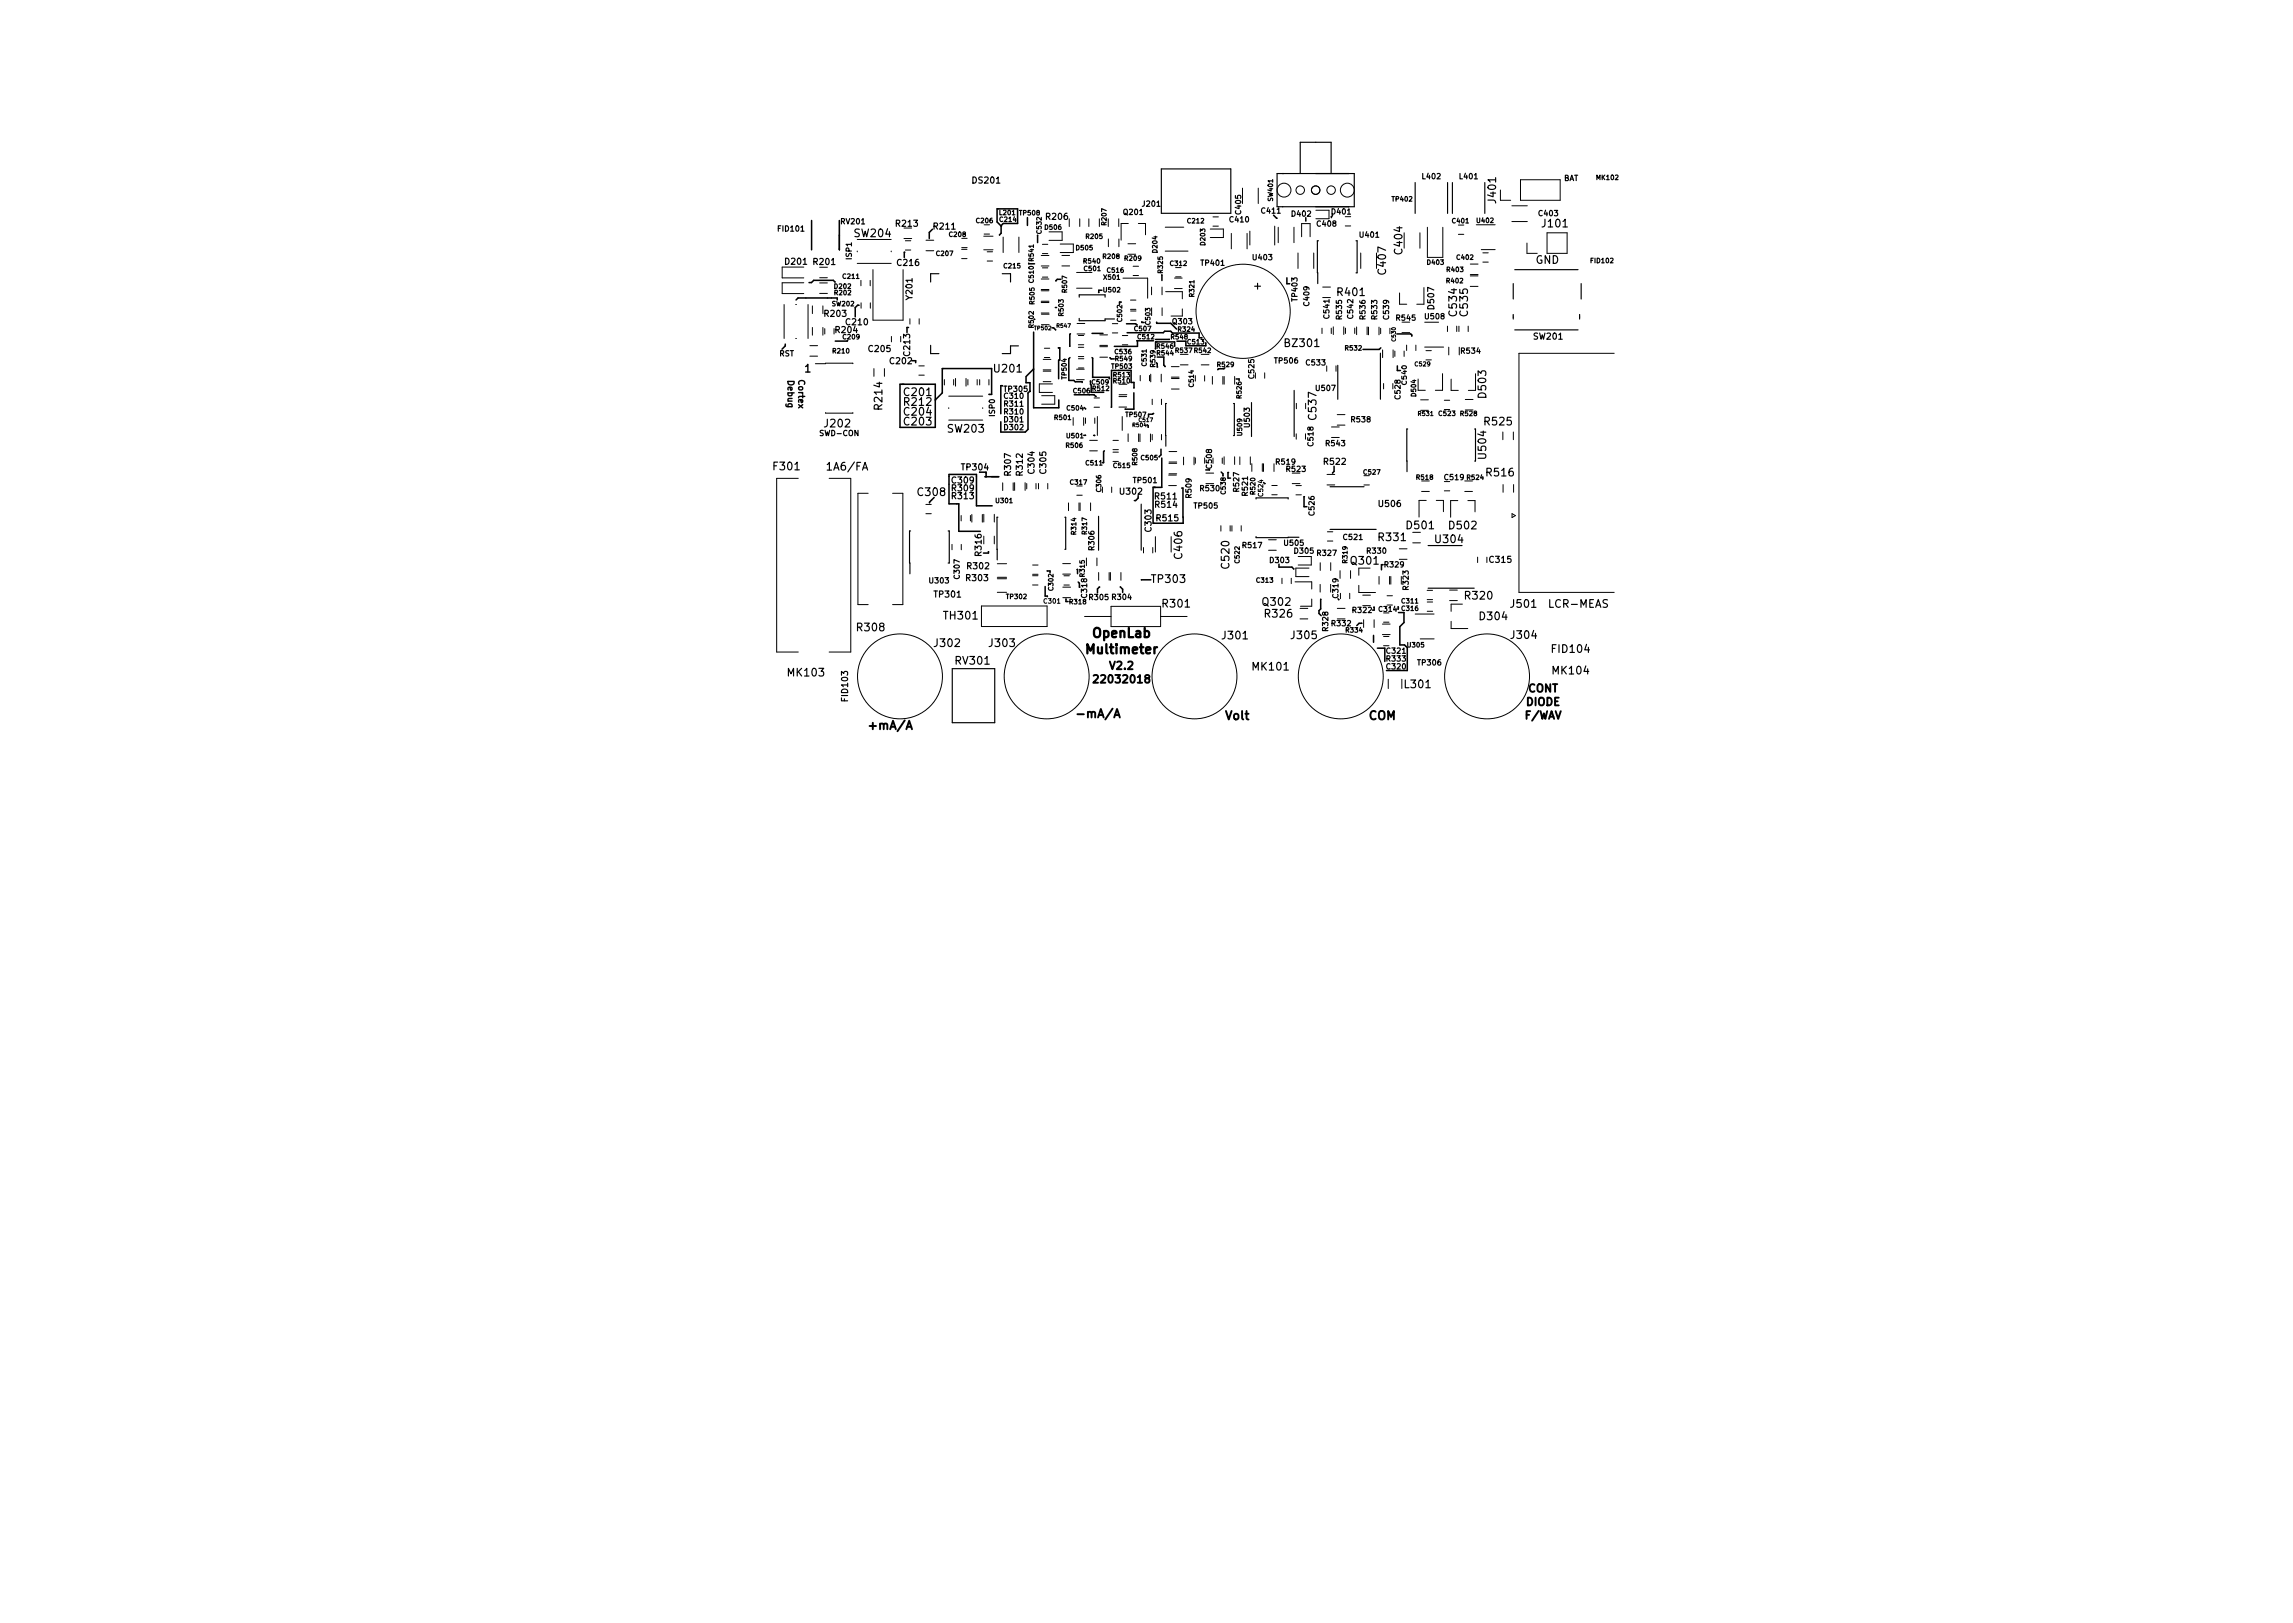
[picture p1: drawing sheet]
<svg xmlns="http://www.w3.org/2000/svg" width="297mm" height="210mm" viewBox="0 0 297 210" stroke-linecap="round" stroke-linejoin="round" font-family="sans-serif">
<defs><g id="words">
<g font-size="1.7">
<text x="141.7" y="82.6">OpenLab</text>
<text x="141.1" y="84.7">Multimeter</text>
</g>
<g font-size="1.5">
<text x="112.9" y="94.5">+mA/A</text>
<text x="140" y="93">-mA/A</text>
<text x="158.8" y="93.3">Volt</text>
<text x="177.3" y="93.3">COM</text>
</g>
<g font-size="1.4">
<text x="193.8" y="26.2" transform="rotate(-90 193.8 26.2)">J401</text>
<text x="199.9" y="29.5">J101</text>
<text x="110.7" y="30.7">SW204</text>
<text x="179.5" y="35.4" transform="rotate(-90 179.5 35.4)">C407</text>
<text x="181.7" y="32.8" transform="rotate(-90 181.7 32.8)">C404</text>
<text x="198.9" y="34.2">GND</text>
<text x="163.3" y="37.5" transform="rotate(-90 163.3 37.5)">+</text>
<text x="173.3" y="38.3">R401</text>
<text x="188.7" y="40.8" transform="rotate(-90 188.7 40.8)">C534</text>
<text x="190.1" y="40.8" transform="rotate(-90 190.1 40.8)">C535</text>
<text x="166.6" y="44.9">BZ301</text>
<text x="104.3" y="48.2">1</text>
<text x="114.3" y="53" transform="rotate(-90 114.3 53)">R214</text>
<text x="117.2" y="52.6">R212</text>
<text x="117.2" y="53.8">C204</text>
<text x="117.2" y="51.3">C201</text>
<text x="128.9" y="48.2">U201</text>
<text x="192.5" y="51.4" transform="rotate(-90 192.5 51.4)">D503</text>
<text x="106.9" y="55.4">J202</text>
<text x="117.2" y="55.1">C203</text>
<text x="122.8" y="56">SW203</text>
<text x="170.5" y="54.3" transform="rotate(-90 170.5 54.3)">C537</text>
<text x="192.4" y="55.1">R525</text>
<text x="192.5" y="59.3" transform="rotate(-90 192.5 59.3)">U504</text>
<text x="100.3" y="60.9">F301</text>
<text x="107.3" y="60.9">1A6/FA</text>
<text x="119" y="64.2">C308</text>
<text x="192.6" y="61.7">R516</text>
<text x="178.7" y="70.1">R331</text>
<text x="182.3" y="68.6">D501</text>
<text x="186" y="70.3">U304</text>
<text x="187.8" y="68.6">D502</text>
<text x="149.3" y="75.5">TP303</text>
<text x="153.2" y="72.3" transform="rotate(-90 153.2 72.3)">C406</text>
<text x="159.3" y="73.5" transform="rotate(-90 159.3 73.5)">C520</text>
<text x="175.1" y="73.1">Q301</text>
<text x="189.9" y="77.7">R320</text>
<text x="111.1" y="81.8">R308</text>
<text x="121.1" y="83.8">J302</text>
<text x="122.4" y="80.3">TH301</text>
<text x="128.2" y="83.8">J303</text>
<text x="150.7" y="78.7">R301</text>
<text x="158.4" y="82.8">J301</text>
<text x="163.7" y="78.5">Q302</text>
<text x="163.9" y="80">R326</text>
<text x="167.4" y="82.8">J305</text>
<text x="191.8" y="80.3">D304</text>
<text x="195.8" y="78.7">J501</text>
<text x="195.8" y="82.8">J304</text>
<text x="200.8" y="78.7">LCR-MEAS</text>
<text x="102.1" y="87.6">MK103</text>
<text x="123.9" y="86.1">RV301</text>
<text x="142.2" y="88.5">22032018</text>
<text x="143.9" y="86.7">V2.2</text>
<text x="162.3" y="86.9">MK101</text>
<text x="182.1" y="89.1">L301</text>
<text x="197.9" y="89.7">CONT</text>
<text x="201.2" y="84.6">FID104</text>
<text x="201.2" y="87.4">MK104</text>
<text x="197.7" y="93.2">F/WAV</text>
<text x="197.7" y="91.4">DIODE</text>
</g>
<g font-size="1.1">
<text x="126.1" y="23.8">DS201</text>
<text x="116.1" y="29.4">R213</text>
<text x="121" y="29.7">R211</text>
<text x="135.6" y="28.5">R206</text>
<text x="101.8" y="34.3">D201</text>
<text x="105.4" y="34.3">R201</text>
<text x="116.3" y="34.4">C216</text>
<text x="106.9" y="41">R203</text>
<text x="118.2" y="38.7" transform="rotate(-90 118.2 38.7)">Y201</text>
<text x="185.8" y="40" transform="rotate(-90 185.8 40)">D507</text>
<text x="108.3" y="43.1">R204</text>
<text x="109.7" y="42.1">C210</text>
<text x="112.6" y="45.6">C205</text>
<text x="115.4" y="47.2">C202</text>
<text x="117.9" y="46" transform="rotate(-90 117.9 46)">C213</text>
<text x="198.7" y="44">SW201</text>
<text x="102" y="49.3" transform="rotate(90 102 49.3)">Debug</text>
<text x="103.4" y="49.3" transform="rotate(90 103.4 49.3)">Cortex</text>
<text x="123.4" y="64.7">R313</text>
<text x="123.4" y="63.6">R309</text>
<text x="123.4" y="62.6">C309</text>
<text x="124.7" y="60.9">TP304</text>
<text x="131" y="61.5" transform="rotate(-90 131 61.5)">R307</text>
<text x="132.5" y="61.5" transform="rotate(-90 132.5 61.5)">R312</text>
<text x="134" y="61.3" transform="rotate(-90 134 61.3)">C304</text>
<text x="135.5" y="61.3" transform="rotate(-90 135.5 61.3)">C305</text>
<text x="145.2" y="64.1">U302</text>
<text x="149.7" y="64.7">R511</text>
<text x="149.7" y="65.8">R514</text>
<text x="171.6" y="60.2">R522</text>
<text x="178.7" y="65.7">U506</text>
<text x="127.1" y="71.9" transform="rotate(-90 127.1 71.9)">R316</text>
<text x="149.2" y="68.8" transform="rotate(-90 149.2 68.8)">C303</text>
<text x="149.9" y="67.5">R515</text>
<text x="121.1" y="77.4">TP301</text>
<text x="125.2" y="75.3">R303</text>
<text x="125.4" y="73.7">R302</text>
<text x="193" y="72.9">C315</text>
<text x="109.8" y="90.7" transform="rotate(-90 109.8 90.7)">FID103</text>
</g>
<g font-size="1">
<text x="184.3" y="23.2">L402</text>
<text x="189.1" y="23.2">L401</text>
<text x="202.5" y="23.4">BAT</text>
<text x="100.9" y="30">FID101</text>
<text x="109" y="29">RV201</text>
<text x="145.6" y="27.8">Q201</text>
<text x="148.1" y="26.8">J201</text>
<text x="159.4" y="28.8">C410</text>
<text x="160.8" y="27.7" transform="rotate(-90 160.8 27.7)">C405</text>
<text x="163.5" y="27.7">C411</text>
<text x="167.4" y="28.1">D402</text>
<text x="170.7" y="29.3">C408</text>
<text x="172.6" y="27.8">D401</text>
<text x="199.4" y="28">C403</text>
<text x="110.3" y="33.6" transform="rotate(-90 110.3 33.6)">ISP1</text>
<text x="155.7" y="34.4">TP401</text>
<text x="162.4" y="33.7">U403</text>
<text x="176.2" y="30.8">U401</text>
<text x="168.1" y="38.9" transform="rotate(-90 168.1 38.9)">TP403</text>
<text x="169.6" y="39.5" transform="rotate(-90 169.6 39.5)">C409</text>
<text x="172.2" y="41.2" transform="rotate(-90 172.2 41.2)">C541</text>
<text x="173.8" y="41.3" transform="rotate(-90 173.8 41.3)">R535</text>
<text x="175.3" y="41.2" transform="rotate(-90 175.3 41.2)">C542</text>
<text x="176.9" y="41.3" transform="rotate(-90 176.9 41.3)">R536</text>
<text x="178.4" y="41.3" transform="rotate(-90 178.4 41.3)">R533</text>
<text x="179.9" y="41.3" transform="rotate(-90 179.9 41.3)">C539</text>
<text x="180.9" y="41.5">R545</text>
<text x="184.7" y="41.4">U508</text>
<text x="100.9" y="46.2">RST</text>
<text x="152" y="42">Q303</text>
<text x="165.2" y="47.1">TP506</text>
<text x="169.3" y="47.3">C533</text>
<text x="189.3" y="45.8">R534</text>
<text x="128.9" y="53.9" transform="rotate(-90 128.9 53.9)">ISP0</text>
<text x="130.1" y="50.8">TP305</text>
<text x="130.2" y="52.7">R311</text>
<text x="130.2" y="53.7">R310</text>
<text x="130.2" y="51.7">C310</text>
<text x="162.5" y="49" transform="rotate(-90 162.5 49)">C525</text>
<text x="170.5" y="50.6">U507</text>
<text x="181.4" y="51.6" transform="rotate(-90 181.4 51.6)">C528</text>
<text x="106.3" y="56.5">SWD-CON</text>
<text x="130.2" y="55.7">D302</text>
<text x="130.2" y="54.7">D301</text>
<text x="161.9" y="55.3" transform="rotate(-90 161.9 55.3)">U503</text>
<text x="170.1" y="57.7" transform="rotate(-90 170.1 57.7)">C518</text>
<text x="171.8" y="57.8">R543</text>
<text x="175.1" y="54.7">R538</text>
<text x="146.9" y="62.6">TP501</text>
<text x="154.3" y="64.4" transform="rotate(-90 154.3 64.4)">R509</text>
<text x="154.8" y="65.9">TP505</text>
<text x="155.5" y="63.6">R530</text>
<text x="157" y="60.6" transform="rotate(-90 157 60.6)">C508</text>
<text x="160.5" y="63.6" transform="rotate(-90 160.5 63.6)">R527</text>
<text x="161.6" y="64.2" transform="rotate(-90 161.6 64.2)">R521</text>
<text x="165.4" y="60.2">R519</text>
<text x="166.7" y="61.1">R523</text>
<text x="187.2" y="62.2">C519</text>
<text x="141.8" y="71.2" transform="rotate(-90 141.8 71.2)">R306</text>
<text x="161" y="71">R517</text>
<text x="166.4" y="70.7">U505</text>
<text x="167.7" y="71.7">D305</text>
<text x="170.3" y="66.7" transform="rotate(-90 170.3 66.7)">C526</text>
<text x="174.1" y="69.9">C521</text>
<text x="177.1" y="71.7">R330</text>
<text x="120.5" y="75.6">U303</text>
<text x="124.3" y="74.9" transform="rotate(-90 124.3 74.9)">C307</text>
<text x="140.8" y="77.4" transform="rotate(-90 140.8 77.4)">C318</text>
<text x="141.2" y="77.7">R305 R304</text>
<text x="164.6" y="72.9">D303</text>
<text x="170.7" y="72">R327</text>
<text x="173.4" y="77.4" transform="rotate(-90 173.4 77.4)">C319</text>
<text x="179.4" y="73.5">R329</text>
<text x="182.5" y="76.3" transform="rotate(-90 182.5 76.3)">R323</text>
<text x="172.1" y="81.7" transform="rotate(-90 172.1 81.7)">R328</text>
<text x="172.6" y="81.1">R332</text>
<text x="175.3" y="79.4">R322</text>
<text x="179.7" y="86.7">C320</text>
<text x="179.7" y="84.7">C321</text>
<text x="179.7" y="85.7">R333</text>
<text x="183.7" y="86.2">TP306</text>
</g>
<text font-size=".9" x="178.7" y="79.2">C314</text>
<g font-size=".8">
<text x="206.9" y="23.3">MK102</text>
<text x="126.5" y="28.9">C206</text>
<text x="129.5" y="27.9">L201</text>
<text x="129.6" y="28.7">C214</text>
<text x="132.1" y="27.9">TP508</text>
<text x="135.4" y="29.8">D506</text>
<text x="143.3" y="29.1" transform="rotate(-90 143.3 29.1)">R207</text>
<text x="153.9" y="28.9">C212</text>
<text x="164.9" y="26" transform="rotate(-90 164.9 26)">SW401</text>
<text x="180.4" y="26.1">TP402</text>
<text x="188.2" y="28.9">C401</text>
<text x="191.4" y="28.9">U402</text>
<text x="121.4" y="33.1">C207</text>
<text x="123" y="30.7">C208</text>
<text x="130.1" y="34.8">C215</text>
<text x="133.9" y="33.8" transform="rotate(-90 133.9 33.8)">R541</text>
<text x="134.9" y="30.2" transform="rotate(-90 134.9 30.2)">C532</text>
<text x="139.5" y="32.4">D505</text>
<text x="140.4" y="34.1">R540</text>
<text x="140.5" y="35.1">C501</text>
<text x="140.7" y="30.9">R205</text>
<text x="142.9" y="33.5">R208</text>
<text x="143.5" y="35.3">C516</text>
<text x="145.8" y="33.8">R209</text>
<text x="149.9" y="32.7" transform="rotate(-90 149.9 32.7)">D204</text>
<text x="150.6" y="35.3" transform="rotate(-90 150.6 35.3)">R325</text>
<text x="151.7" y="34.4">C312</text>
<text x="156.1" y="31.7" transform="rotate(-90 156.1 31.7)">D203</text>
<text x="184.9" y="34.3">D403</text>
<text x="187.5" y="35.2">R403</text>
<text x="188.8" y="33.6">C402</text>
<text x="206.1" y="34.1">FID102</text>
<text x="107.8" y="39.7">SW202</text>
<text x="108.2" y="37.4">D202</text>
<text x="108.2" y="38.2">R202</text>
<text x="109.2" y="36.1">C211</text>
<text x="133.9" y="36.6" transform="rotate(-90 133.9 36.6)">C510</text>
<text x="134" y="39.3" transform="rotate(-90 134 39.3)">R505</text>
<text x="137.8" y="40.9" transform="rotate(-90 137.8 40.9)">R503</text>
<text x="138.2" y="37.8" transform="rotate(-90 138.2 37.8)">R507</text>
<text x="143" y="37.9">U502</text>
<text x="143.1" y="36.2">X501</text>
<text x="145.4" y="41.6" transform="rotate(-90 145.4 41.6)">C502</text>
<text x="149" y="42" transform="rotate(-90 149 42)">C503</text>
<text x="154.7" y="38.4" transform="rotate(-90 154.7 38.4)">R321</text>
<text x="187.4" y="36.7">R402</text>
<text x="107.9" y="45.8">R210</text>
<text x="109.3" y="44">C209</text>
<text x="133.9" y="42.4" transform="rotate(-90 133.9 42.4)">R502</text>
<text x="144.1" y="47.8">TP503</text>
<text x="144.5" y="45.9">C536</text>
<text x="144.5" y="46.8">R549</text>
<text x="147" y="42.9">C507</text>
<text x="147.4" y="43.9">C512</text>
<text x="148.5" y="47.3" transform="rotate(-90 148.5 47.3)">C531</text>
<text x="149.7" y="47.5" transform="rotate(-90 149.7 47.5)">R539</text>
<text x="149.9" y="45.2">R546</text>
<text x="149.9" y="46">R544</text>
<text x="151.8" y="44">R548</text>
<text x="152.3" y="45.7">R537 R542</text>
<text x="152.7" y="43">R324</text>
<text x="153.9" y="44.6">C513</text>
<text x="157.8" y="47.5">R529</text>
<text x="174.3" y="45.4">R532</text>
<text x="183.4" y="47.4">C529</text>
<text x="138.2" y="49" transform="rotate(-90 138.2 49)">TP504</text>
<text x="138.3" y="53.2">C504</text>
<text x="139.1" y="50.9">C506</text>
<text x="141.5" y="49.8">C509</text>
<text x="141.6" y="50.6">R512</text>
<text x="144.3" y="49.7">R510</text>
<text x="144.3" y="48.9">R513</text>
<text x="154.6" y="50.1" transform="rotate(-90 154.6 50.1)">C514</text>
<text x="160.8" y="51.5" transform="rotate(-90 160.8 51.5)">R526</text>
<text x="182.2" y="49.8" transform="rotate(-90 182.2 49.8)">C540</text>
<text x="183.4" y="51.3" transform="rotate(-90 183.4 51.3)">D504</text>
<text x="183.8" y="53.9">R531</text>
<text x="186.4" y="53.9">C523</text>
<text x="189.2" y="53.9">R528</text>
<text x="136.7" y="54.4">R501</text>
<text x="138.2" y="58">R506</text>
<text x="138.2" y="56.8">U501</text>
<text x="145.9" y="54">TP507</text>
<text x="147.9" y="59.6">C505</text>
<text x="160.9" y="56.4" transform="rotate(-90 160.9 56.4)">U509</text>
<text x="129.1" y="65.2">U301</text>
<text x="138.7" y="62.8">C317</text>
<text x="140.7" y="60.3">C511</text>
<text x="142.6" y="63.6" transform="rotate(-90 142.6 63.6)">C306</text>
<text x="144.3" y="60.6">C515</text>
<text x="147.3" y="60.2" transform="rotate(-90 147.3 60.2)">R508</text>
<text x="158.8" y="63.9" transform="rotate(-90 158.8 63.9)">C538</text>
<text x="162.6" y="64" transform="rotate(-90 162.6 64)">R520</text>
<text x="163.6" y="64.2" transform="rotate(-90 163.6 64.2)">C524</text>
<text x="176.7" y="61.5">C527</text>
<text x="183.6" y="62.1">R518</text>
<text x="190.1" y="62.2">R524</text>
<text x="139.4" y="69.2" transform="rotate(-90 139.4 69.2)">R314</text>
<text x="140.8" y="69.1" transform="rotate(-90 140.8 69.1)">R317</text>
<text x="130.4" y="77.6">TP302</text>
<text x="136.4" y="76.4" transform="rotate(-90 136.4 76.4)">C302</text>
<text x="140.5" y="74.7" transform="rotate(-90 140.5 74.7)">R315</text>
<text x="160.6" y="72.9" transform="rotate(-90 160.6 72.9)">C522</text>
<text x="162.8" y="75.5">C313</text>
<text x="174.5" y="72.9" transform="rotate(-90 174.5 72.9)">R319</text>
<text x="135.3" y="78.2">C301</text>
<text x="138.6" y="78.3">R318</text>
<text x="174.4" y="81.9">R334</text>
<text x="181.6" y="78.2">C311</text>
<text x="181.6" y="79.1">C316</text>
<text x="182.4" y="83.9">U305</text>
</g>
<g font-size=".7">
<text x="134.1" y="42.8">TP502</text>
<text x="136.9" y="42.5">R547</text>
<text x="180.8" y="44.1" transform="rotate(-90 180.8 44.1)">C530</text>
<text x="146.8" y="55.3">R504</text>
<text x="147.6" y="54.7">C517</text>
</g>
</g></defs>
<g fill="none" stroke="#000" stroke-width=".2">
<path d="M103.1 38.9l.3-.3h5.1v.3M105.1 28.6v3.8M108.2 36.5l-.3-.2h-2.5l-.3 .3h-.3M108.7 28.6v3.8M111.3 39.6l-.2-.1-.3 .3v1.2M117.2 32.7h-.1v.7M120.8 29.7l-.4 .4v.8M129.7 29.3l-.5-.5v-1.7h2.6v1.9h-1.8l-.3 .2v1l-.2 .2M133.1 28.2v1M133.3 34.1h.1M133.3 34.1l.7 .1M134.4 30.5h.1"/>
<path d="M134.4 30.5v.9M136.7 39.8h.2M137.4 36.2h-.4l-.2 .2M142.7 37.6h-.4v.3M145.2 39.2l-.2-.1v.3M150.5 35.6v.7M165 27.9l.4 .4M166.7 36v.8h.4M169.2 28.2v.4M172.5 28.1v.1M101.7 44.6v.2l-.4 .4M108.2 44.2h1.5"/>
<path d="M116.6 49.8h4.6v5.6h-4.6zM117.7 42.4h-.2v.7M118.1 46.7h.5v.3M122.1 50.9v-3.2h6.4v3.4h-.4M122.1 50.9l-.9 1M129.8 50h-.2v3.6M132.9 48.8v.8h.5l.1 1.1M133.5 50.7l-.3 .2v4.7l-.4 .4h-3.2v-1.4M133.9 43v9.8h3.3v-1M133.9 47.8l-1 1M136.3 42.5h.2l.2 .2M137.1 45.1h.2v1.6h-.2v2.4"/>
<path d="M138.6 44.9h.1M138.6 46.3l-.1 .2v2.8h.6l.2 .2h.9M138.7 43.2l-.1 .1v1.6M139.2 51.1h2.5l.3 .2M140.4 56.4h.2M140.5 52.8l.1 .2M140.6 56.4h.1M141.2 49.4h.1M141.4 49.9v.9h1.6M141.5 46.3v.1l.1 2.5M141.5 43.2h1.4M141.5 48.9h2.2v.1"/>
<path d="M141.7 56.4h.1M143.1 58.4l-.1 .1v1.4h-.2M143.8 46.3v.1M143.8 46.4l.1 .1h.4M144 48l-.1 4.8M144.9 48h1.6v1.5h.4v.7M145.9 41.9h1.2l.2 .2M146.9 50.9v2.1h-1.1M147.3 44.1h2.1M147.3 44.1v.8h-2.9M147.9 41.7h.1M147.9 41.7v.1h.3"/>
<path d="M148.6 55l.1 .1v.2M148.7 55.3h.1M149.5 53.6l-.2 .1h-.5v.3M149.7 45.2h.1M149.7 44h1.8M149.8 44.3h2.4M149.8 41.8v.1h1.9l.7 .7M149.9 47.5h.1M150.4 58.2v.7l-.2 .3M150.5 59.3v3.8h-1M150.8 46.3v1l.1 .2M151.5 44h.1"/>
<path d="M151.8 43.1l-.1-.2h-.8l-.2 .2h-4.7M151.9 43.1h3.4v.7M153.6 44.2v.6h2.6v-.4M156.2 44.4h.1M157.9 47.8l-.1 .1M160.1 49.1h.4v.2M178.9 45.1l-.2 .2h-2.1M180.9 43.3h1.8l.2 .2M181 47.4v.6h.4M182.9 43.5h.1M121 64.4l-.6 .6v.2M127.6 61.8h1.8"/>
<path d="M127.7 61.3v.4M127.8 61.7v.1M128 71.5h.1M128 71.5v.1h-.6M128.5 65.5h-2v-4h-3.6v3.8h1.3v3.5h2.8M135.4 76v1.2h.3v.1M135.7 74h.1M135.7 74h.3v.2M138.1 77.6h.1M138.1 77.6v.3h.3M139.5 73.8h.1M139.5 73.8l.1 .5"/>
<path d="M139.7 75.4l.1 .2M142.5 76.1l-.3 .2v.5M145.1 76l.3 .3v.4M147.4 64.2v.3l-.3 .4h-.2M147.9 75.1h.1M147.9 75.1h1.2M149.6 63.2l-.2-.1v4.7M153.1 63.2h.1v3.8M153.3 67v.8h-3.8M158.2 61.2l.2 .2v.2M158.4 61.6h.1M159.1 61.2v.7h.3"/>
<path d="M165.7 73.1v.4h1.7l.2 .2M167.6 73.7h.1M169 64.3l-.1 1.3h.4M171.1 77.6h.1M171.1 77.6v1.3l-.2 .2v.4l.2 .3M172.6 61.3h.1M172.8 60.4v.7l-.2 .2M173.4 77.7h.1M177.9 78.7h.1v.3h-.2M179.1 73.2h.1M179.1 73.2h-.1v.6M181.1 78.6v.3"/>
<path d="M181.2 79.4h.7v1.2l-.6 .6v2.4h.6l.4 .3v3h-2.7M176.4 80.7h-.3l-.3 .3M177.9 82.3v.9M178.4 84h1v1.7"/>
</g>
<path d="M141.7 87.5l.4-.1 .1 .1v.2l-.6 .7h.6M144.3 92.9l.4-1.1 .4 1.1M148.5 87.9l-.2-.2 .1-.2 .1-.1 .3 .1 .1 .1v.2l-.5 .1-.1 .2v.2l.2 .1h.2l.2-.1v-.3l-.2-.1" fill="none" stroke="#000" stroke-width=".25"/>
<g fill="none" stroke="#000" stroke-width=".13">
<path d="M101.6 39.5v4.4M103.1 39.5h.1M104.1 34.6h-2.8v1.4h2.8M104.1 36.6h-2.8v1.4h2.8M104.7 39.5v4.4M105.2 39.6v1M106.2 38h1M106.2 36.7h1M106.2 36h1M106.6 39.6v1M108.7 28.6v3.8M111 32.5v.1"/>
<path d="M111 31h4.4M111 34.1h4.4M111.5 36.3v.7M111.5 39.2v.7M112.7 36.3v.7M112.7 39.2v.7M113.1 34.9v6.6h3.9v-6.6M115.4 32.5v.1M117.1 30.9h1M117.3 32.4h.7M117.3 31.2h.7M120 31.1h1"/>
<path d="M120 32.5h1M124.6 33.5h.7M124.6 32.3h.7M124.6 32.1h.7M127.4 32.4h1.2M127.4 30.6h1.2M127.5 30.3h.7M127.9 33.8h.7M127.9 32.6h.7M129.9 30.7v2M132 30.7v2M134.9 34.5h1"/>
<path d="M134.9 33.1h1M134.9 37.5h1M134.9 36.1h1M134.9 37.7h1M134.9 39h1M134.9 39.2h1M135 31.7h.7M135 32.9h.7M135 34.7h.7M135 35.9h.7M135.9 30h1.7v1.1h-1.7M137.3 31.6h1.7v1.1h-1.7"/>
<path d="M137.6 34.5h1M137.6 33.1h1M138.5 28.3v1M139.5 35.3h2M139.5 37.3h2M139.9 28.3v1M141.1 28.3v1M142.4 28.3v1M143.6 28.3v1M143.6 31v1M144.9 28.3v1M144.9 31v1"/>
<path d="M145.5 36h3.2v2.6M146.1 31.6h1M146.2 29h-1v2.1M146.4 38.9h.7M146.8 35.7h.7M146.8 34.5h.7M147.5 29h.9v1.4M149.2 37.2v1M150.5 37.2v1M150.5 39.9v1M150.9 29.4h2.4M150.9 32.5h3"/>
<path d="M151 37.8h2.2v.9M152.1 37.4h1M152.1 36h1M152.3 35.9h.7M156.8 29.7h1.7v1.1h-1.7M157.1 28.1h.7M157.1 29.3h.7M159.5 30.2v2M161 24.4v2M161.5 30.2v2M161.9 29.9v1.8M163 24.4v2"/>
<path d="M165.1 29.3v2.4M165.6 29.4v2M167.6 29.4v2M168.1 32.8v2M168.6 30.7v-1.7h1.1v1.7M170.2 32.8v2M170.5 27.2h1.7v1.1h-1.7M171.3 38.5h1M171.3 37.2h1M174.3 29.3h.7M176.3 32.8v2M181.3 38v1.4h.9"/>
<path d="M183.9 30.2v2M184.5 37.3v2.1h-1M184.9 29.4v3.9h2v-3.9M188.9 30.4h.7M190.5 37.1h1M190.5 35.7h1M190.5 34.2h1M190.5 35.6h1M191.2 29.1h2.5M191.9 32.3h1.8M192.1 32.8h.7M192.1 34h.7"/>
<path d="M194.4 24.6v1.3h1.3M195.8 28.7h2.1M195.8 26.7h2.1M197 23.3h5.1v2.6h-5.1zM197.8 31.5v1.3h1.3M200.4 30.2h2.6v2.6h-2.6zM103.1 43.9h.1M104.9 44.8h1M104.9 46.1h1M105.2 42.4v1M105.6 47.1h1.3h3.6M106.6 42.4v1"/>
<path d="M106.8 42.6v.7M106.9 53.5h3.6M113.2 47.8v1M114.6 47.8v1M115.5 43.6v.7M117.9 41.3v.7M119 48.6h.7M119 47.4h.7M119.1 41.3v.7M122.3 49.2v.7M122.9 52.8v.1M122.9 51.3h4.4"/>
<path d="M122.9 54.4h4.4M123.5 49.2v.7M123.8 49v1M125.1 49v1M125.4 49.2v.7M126.6 49.2v.7M126.9 49.2v.7M127.3 52.8v.1M128.1 49.2v.7M134.9 40.6h1M134.9 40.7h1M134.9 51.3h1.7v1.1h-1.7"/>
<path d="M135.1 46.6h1M135.1 47.9h1M135.1 49.4h1M135.1 48.1h1M135.3 45.1h.7M135.3 46.3h.7M136.3 49.7h-1.7v1.1h1.7M139 54.1v1M139.5 49.2h1M139.5 47.8h1M139.5 41.9h1M139.5 43.3h1"/>
<path d="M139.7 46.2h.7M139.7 45h.7M139.7 43.5h.7M139.7 44.7h.7M139.7 46.5h.7M139.7 47.7h.7M140.4 54.1v1M140.6 54.2v.7M141.2 58.4h1M141.2 57h1M141.7 51.6h.7M141.7 52.8h.7"/>
<path d="M141.8 54.2v.7M142.2 54v2.4M142.5 46.3h1M142.5 44.9h1M142.5 43.4h1M142.5 44.7h1M144.1 43.1h.7M144.1 41.9h.7M144.2 58.6h.7M144.2 58.3h.7M144.2 57.1h.7M145 51.4h1"/>
<path d="M145 52.7h1M145 51.1h1M145.4 54v1.8M145.4 43.5h.7M145.4 44.7h.7M146.1 56.2v1M146.4 40.1h.7M146.5 41.5h.7M146.5 40.3h.7M147.5 56.2v1M147.7 56.2v1M147.7 48.6v.7"/>
<path d="M148.9 48.6v.7M149 56.2v1M149.1 48.5v1M149.3 51.7v.7M149.3 56.3v.7M150.4 48.5v1M150.5 51.7v.7M150.5 56.3v.7M151.4 59.9h1M151.4 58.5h1M151.7 47.5h1M151.7 48.9h1"/>
<path d="M151.7 50.4h1M151.7 49h1M152.9 47.3h1M153.2 40v.9h-1.5M153.3 59.2v1M154.7 59.2v1M154.8 59.3v.7M155.6 47.3h1M156 48.7v.7M157.1 48.8v1M158.3 59.3v.7M158.4 48.8v1"/>
<path d="M158.6 59.2v1M158.6 48.8v1M159.9 59.2v1M159.9 48.8v1M160.6 59.2v1M162 59.2v1M163.8 48.3v.7M167.9 56.2v.7M167.9 52.3v.7M171.3 42.5v.7M171.9 47.4v.7M172.5 42.5v.7"/>
<path d="M172.5 55.3h1M172.5 56.7h1M172.7 42.3v1M173.1 47.4v.7M173.2 53.7h1M173.2 55.1h1M174.1 42.3v1M174.3 42.5v.7M175.5 42.5v.7M175.7 42.4v1M177.1 42.4v1M177.3 42.4v1"/>
<path d="M178.6 42.4v1M178.9 42.5v.7M179.1 45.3v1M179.2 49.7v.7M180.5 45.3v1M180.7 45.5v.7M181.6 43.1h1M181.9 45.5v.7M182.2 44.7v.7M183.4 44.7v.7M183.7 49.1v1.5h.9M184 51.8h1"/>
<path d="M184.6 41.7h1.8M184.6 45h2.4M184.7 45.4h.7M186.9 48.4v2.2h-1M187.1 51.9h.7M187.5 42.3v.7M187.7 45v1M188 49.1v1.5h.9M188.7 42.3v.7M189 42.3v.7M189 45v1M189.8 51.8h1"/>
<path d="M190.2 42.3v.7M190.2 50.6h.9M194.7 56v1M196 56v1M209.1 45.8h-12.3v30.9h12.3M103.4 62h-2.8v22.5h2.8M107.4 62h2.8v22.5h-2.8M112.5 63.9h-1.4v14.4h1.4M115.6 63.9h1.4v14.4h-1.4M119.9 65.3h.7M119.9 66.5h.7M123.3 70.5v.7"/>
<path d="M124.5 66.8v.7M124.5 70.5v.7M125.7 66.8v.7M125.9 66.6v1M127.1 78.5h8.5v2.7h-8.5zM127.3 66.6v1M127.4 66.6v1M128.8 66.6v1M128.8 69.5v1M129.2 73h1.2M129.2 75h1.2M129.2 76.7h1.2"/>
<path d="M129.2 74.8h1.2M129.9 62.5v1M131.3 62.5v1M131.4 62.5v1M132.8 62.5v1M133 62.6v.7M133.8 75.8h.7M133.8 74.6h.7M133.8 74.4h.7M133.8 73.2h.7M134.2 62.6v.7M134.5 62.6v.7"/>
<path d="M135.7 62.6v.7M137.7 74.4h1M137.7 73h1M137.7 76.1h1M137.7 77.4h1M137.8 75.8h.7M137.8 74.6h.7M138.4 65.2v1M139.5 64.2h.7M139.8 65.2v1M139.9 65.2v1M140.5 79.9h3.4"/>
<path d="M140.7 72.3v1M141.3 65.2v1M142.1 72.3v1M142.3 74.2v1M143.7 74.2v1M143.8 74.2v1M143.9 78.6h6.4v2.6h-6.4zM144 63.1v.7M145.2 74.2v1M148.1 70.9v.7M149.3 70.9v.7M149.7 69.5v2"/>
<path d="M150.3 79.9h3.5M151.4 62.9h1M151.4 61.5h1M151.4 60h1M151.4 61.4h1M156.2 61.3h1M158.2 68.1v.7M159.4 68.1v.7M159.6 68.1v.7M160.8 68.1v.7M162.2 60.1v1M163.5 60.1v1"/>
<path d="M163.7 60.1v1M164.3 71.3h1M164.3 69.9h1M164.7 62.9h.8M164.7 64.1h.8M165 60.1v1M166.1 74.9v.7M167.3 74.9v.7M167.4 62.7h1M167.8 75.4h2.1v.9M167.9 62.9h.7M167.9 64.1h.7"/>
<path d="M168.2 72.1h1.7v1.1h-1.7M168.4 78.8h1M169.6 73.6h-1.7v1.1h1.7M169.9 77.6v.9h-1.4M171 75.7v1M171 72.9v1M171.9 61.5h1M171.9 62.8h1M172 70.1h.7M172 68.9h.7M172.4 72.9v1M173.2 78.8h1"/>
<path d="M173.6 73.9v1M174.8 76.9v.7M175 73.9v1M176 73.6v.9M176 75.8v1h2.2M176.5 77.1h1M176.7 62.8h.7M178.6 74.7v1M179.7 77.2h.7M180 74.7v1M180.2 74.7v1M181.3 71.1h1"/>
<path d="M181.3 72.5h1M183 70.3h1M183.3 79.5h2.5M184.2 63.7h1M184.8 64.8h-1v2.2M184.9 76.5h.7M184.9 77.7h.7M184.9 78h.7M184.9 79.2h.7M186.1 64.8h.9v1.5M187.1 63.6h.7M187.8 76.4h1"/>
<path d="M187.8 77.8h1M188.8 64.9h-.9v2.1M189.4 78.3h-1.4v.9M189.7 63.7h1M189.7 62.3h1M190.1 64.9h1v1.4M191.4 72.2v.7M192.6 72.2v.7M194.7 62.8v1M195.9 66.5l.4 .3-.4 .2zM196.1 62.8v1M168.4 80.2h1"/>
<path d="M176.6 80.3v1M178 80.3v1M179.1 80.8h1M179.1 82.2h1M179.2 83.7h.7M179.2 82.5h.7M179.2 80.6h.7M179.8 88v1.2M181.6 88v1.2M184 82.8h1.8M188 80.5v.9h2.1"/>
<circle cx="166.3" cy="24.6" r=".9"/>
<circle cx="168.4" cy="24.6" r=".55"/>
<circle cx="170.4" cy="24.6" r=".55"/>
<circle cx="172.4" cy="24.6" r=".55"/>
<circle cx="174.5" cy="24.6" r=".9"/>
<circle cx="161" cy="40.3" r="6.1"/>
<circle cx="116.6" cy="87.6" r="5.5"/>
<circle cx="135.6" cy="87.6" r="5.5"/>
<circle cx="154.7" cy="87.6" r="5.5"/>
<circle cx="173.7" cy="87.6" r="5.5"/>
<circle cx="192.6" cy="87.6" r="5.5"/>
</g>
<g fill="none" stroke="#000" stroke-width=".15">
<path d="M121.6 35.5h-1v1M129.8 35.5h1.1v1M139.8 38.5v-.3h3.4v.3M150.4 21.9h9v5.7h-9zM165.4 26.8v-4.3h10v4.3h-9.8M168.4 22.4v-4h4v4M170.8 31.2h-.1v5.5M175.7 31.2h.1v4.1h-.1M183.3 23.6v4M187.5 23.6v4M188.1 23.6v4M192.3 23.6v4"/>
<path d="M196 36.7v2M196.2 34.9h8.2M204.8 36.7v2M120.6 44.7v1.1h1M131.9 44.8h-1v1h-1.1M139.8 41.2v.3h3.4v-.2h1.2M151 56.4h.1M151.1 52.3h-.1v5.5M159.8 52.3h.1v4.1h-.1M162.1 52.2v4.4M167.6 50.6v6M173.3 47.3v4.4"/>
<path d="M178.8 45.7v6M181.6 47.4a.29 .29 0 0 1 .4 0 .29 .29 0 0 1 .2 .3 .29 .29 0 0 1-.4 .1 .29 .29 0 0 1-.2-.3zM182.4 55.6h-.2l.1 5.5M191 55.6h.1v4.1h-.1M196 40.7v.6M196.2 42.7h8.2M204.6 40.7v.6M118 68.8h-.2l.1 5.5M122.8 68.8h.2v4.1h-.2M129.3 67h-.1v5.5M137.9 67h.2v4.2h-.2M142.3 66.9v4.4"/>
<path d="M147.8 65.3v6M162.7 64.6v-.1h4.2v.1M162.7 69.5v.2l5.6-.1M172.3 63.1h4.4M172.3 68.6h6M185 70.7h4.4M185 76.2h6M123.4 86.6h5.5v7h-5.5z"/>
</g>
<use href="#words"/>
</svg>
